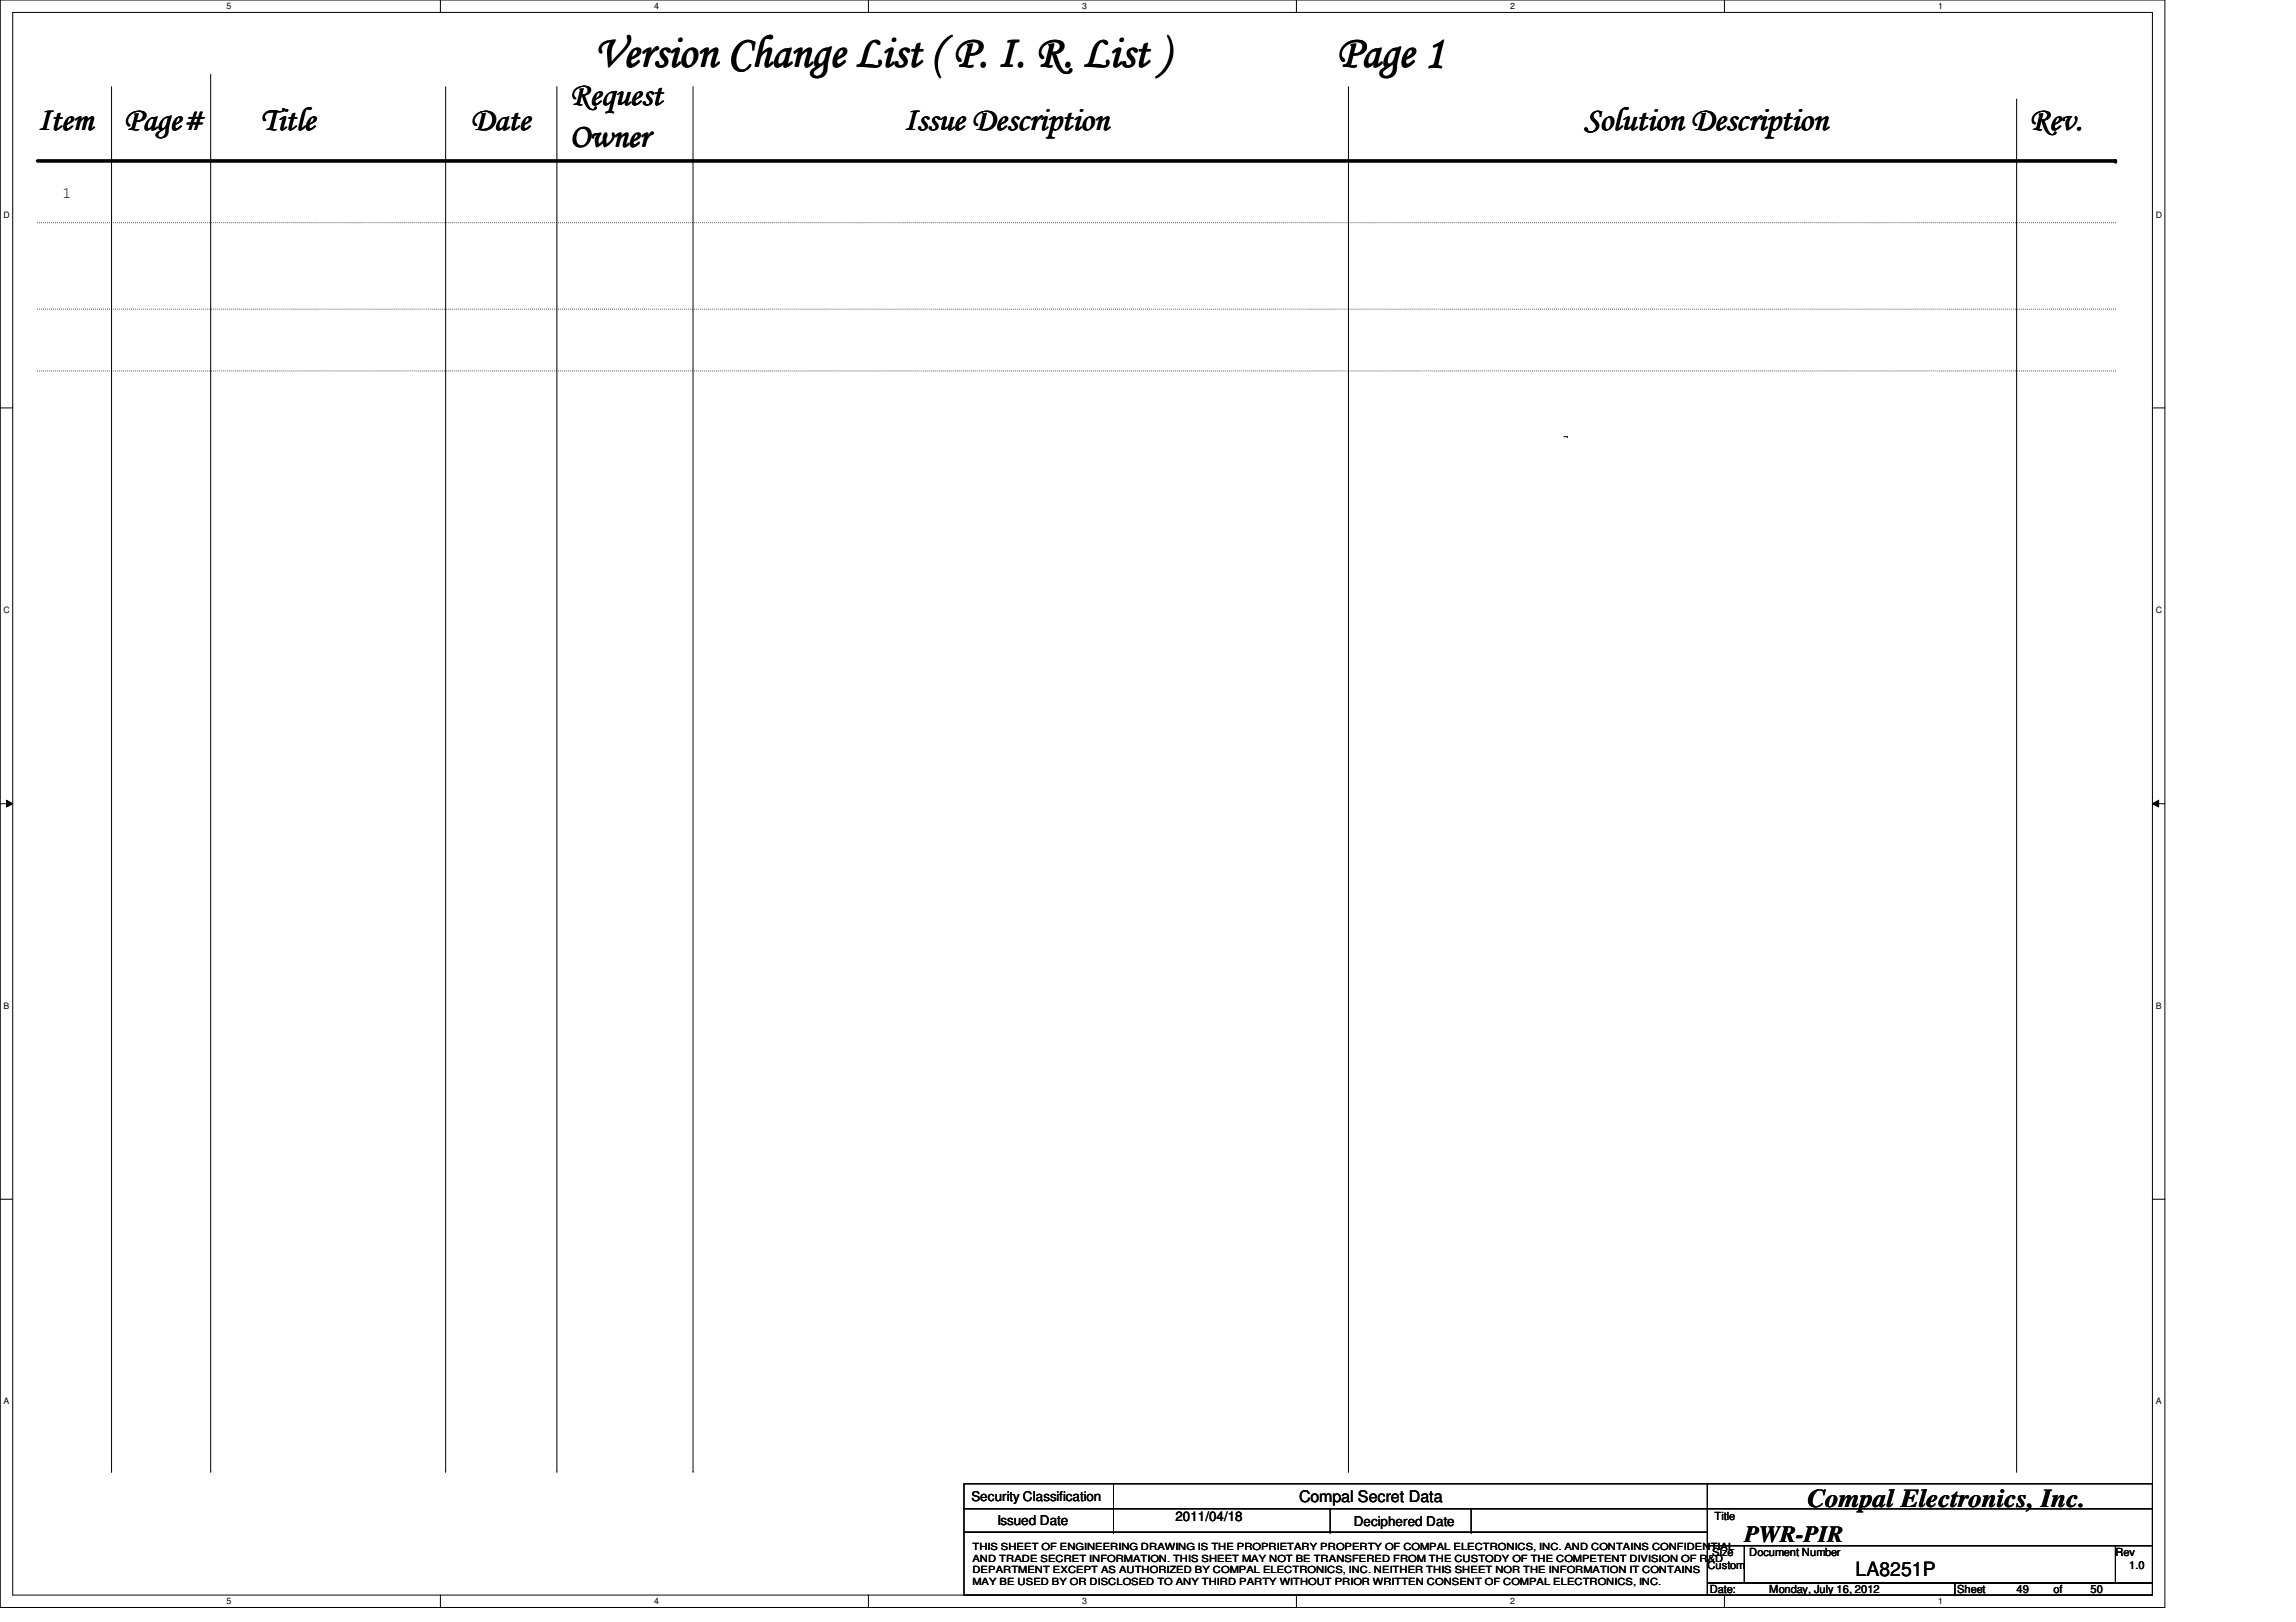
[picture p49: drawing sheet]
<svg xmlns="http://www.w3.org/2000/svg" width="297mm" height="210mm" viewBox="0 0 297 210" stroke-linecap="round" stroke-linejoin="round" font-family="sans-serif">
<defs><g id="words">
<g font-size="5.9">
<text x="77" y="8.6">Version Change List ( P. I. R. List )</text>
<text x="173" y="8.6">Page 1</text>
</g>
<g font-size="4.3">
<text x="4.9" y="16.8">Item</text>
<text x="16" y="16.8">Page#</text>
<text x="33.7" y="16.8">Title</text>
<text x="61" y="16.8">Date</text>
<text x="73.7" y="13.5">Request</text>
<text x="117" y="16.8">Issue Description</text>
<text x="204.9" y="16.8">Solution Description</text>
<text x="262.5" y="16.8">Rev.</text>
<text x="73.7" y="18.9">Owner</text>
</g>
<text font-size="3.3" x="233.8" y="195.1">Compal Electronics, Inc.</text>
<text font-size="3" x="225.7" y="199.6">PWR-PIR</text>
<text font-size="2.5" x="240.1" y="203.9">LA8251P</text>
<g font-size="2.1">
<text x="8" y="25.6">1</text>
<text x="168.1" y="194.4">Compal Secret Data</text>
</g>
<g font-size="1.7">
<text x="125.7" y="194.3">Security Classification</text>
<text x="129" y="197.3">Issued Date</text>
<text x="152.1" y="196.8">2011/04/18</text>
<text x="175.1" y="197.5">Deciphered Date</text>
</g>
<g font-size="1.4">
<text x="221.8" y="196.8">Title</text>
<text x="220.9" y="203">Custom</text>
<text x="221.5" y="201.4">Size</text>
<text x="226.3" y="201.4">Document Number</text>
<text x="273.7" y="201.4">Rev</text>
<text x="275.5" y="203">1.0</text>
<text x="221.2" y="206.2">Date:</text>
<text x="228.9" y="206.2">Monday, July 16, 2012</text>
<text x="253.2" y="206.2">Sheet</text>
<text x="260.9" y="206.2">49</text>
<text x="265.7" y="206.2">of</text>
<text x="270.5" y="206.2">50</text>
</g>
<g font-size="1.3">
<text x="125.8" y="200.6">THIS SHEET OF ENGINEERING DRAWING IS THE PROPRIETARY PROPERTY OF COMPAL ELECTRONICS, INC. AND CONTAINS CONFIDENTIAL</text>
<text x="125.8" y="202.1">AND TRADE SECRET INFORMATION. THIS SHEET MAY NOT BE TRANSFERED FROM THE CUSTODY OF THE COMPETENT DIVISION OF R&amp;D</text>
<text x="125.8" y="203.6">DEPARTMENT EXCEPT AS AUTHORIZED BY COMPAL ELECTRONICS, INC. NEITHER THIS SHEET NOR THE INFORMATION IT CONTAINS</text>
<text x="125.8" y="205.1">MAY BE USED BY OR DISCLOSED TO ANY THIRD PARTY WITHOUT PRIOR WRITTEN CONSENT OF COMPAL ELECTRONICS, INC.</text>
</g>
<g font-size="1.1">
<text x="29.3" y="1.1">5</text>
<text x="84.6" y="1.1">4</text>
<text x="140" y="1.1">3</text>
<text x="195.4" y="1.1">2</text>
<text x="250.7" y="1.1">1</text>
<text x=".5" y="28.2">D</text>
<text x="278.9" y="28.2">D</text>
<text x=".5" y="79.3">C</text>
<text x="278.9" y="79.3">C</text>
<text x=".5" y="130.6">B</text>
<text x="278.9" y="130.6">B</text>
<text x=".5" y="181.7">A</text>
<text x="278.9" y="181.7">A</text>
<text x="29.3" y="207.6">5</text>
<text x="84.6" y="207.6">4</text>
<text x="140" y="207.6">3</text>
<text x="195.4" y="207.6">2</text>
<text x="250.7" y="207.6">1</text>
</g>
</g></defs>
<path d="M0 0h280.1v208h-280.1zM1.6 1.6h276.9v204.8h-276.9z" fill="none" stroke="#000" stroke-width=".13"/>
<g fill="#fff">
<path d="M29.3 .2h.6v1.2h-.6z"/>
<path d="M29.3 206.6h.6v1.2h-.6z"/>
</g>
<path d="M57 0v1.6M57 206.4v1.6" fill="none" stroke="#000" stroke-width=".13"/>
<g fill="#fff">
<path d="M84.6 .2h.6v1.2h-.6z"/>
<path d="M84.6 206.6h.6v1.2h-.6z"/>
</g>
<path d="M112.3 0v1.6M112.3 206.4v1.6" fill="none" stroke="#000" stroke-width=".13"/>
<g fill="#fff">
<path d="M140 .2h.6v1.2h-.6z"/>
<path d="M140 206.6h.6v1.2h-.6z"/>
</g>
<path d="M167.7 0v1.6M167.7 206.4v1.6" fill="none" stroke="#000" stroke-width=".13"/>
<g fill="#fff">
<path d="M195.4 .2h.6v1.2h-.6z"/>
<path d="M195.4 206.6h.6v1.2h-.6z"/>
</g>
<path d="M223.1 0v1.6M223.1 206.4v1.6" fill="none" stroke="#000" stroke-width=".13"/>
<g fill="#fff">
<path d="M250.7 .2h.6v1.2h-.6z"/>
<path d="M250.7 206.6h.6v1.2h-.6z"/>
<path d="M.5 27.2h.7v1.2h-.7z"/>
<path d="M278.9 27.2h.8v1.2h-.8z"/>
<path d="M.5 78.4h.7v1.1h-.7z"/>
<path d="M278.9 78.4h.8v1.1h-.8z"/>
</g>
<path d="M0 52.8h1.6M278.5 52.8h1.6" fill="none" stroke="#000" stroke-width=".13"/>
<g fill="#fff">
<path d="M.5 129.6h.7v1.2h-.7z"/>
<path d="M278.9 129.6h.7v1.2h-.7z"/>
</g>
<path d="M0 104h1.6M.8 103.5l.8 .5-.8 .4zM278.5 104l.8-.5v.9zM278.5 104h1.6" fill="none" stroke="#000" stroke-width=".13"/>
<path d="M.8 103.5l.8 .5-.8 .4zM278.5 104l.8-.5v.9z" fill="#000"/>
<g fill="#fff">
<path d="M.5 180.8h.7v1.1h-.7z"/>
<path d="M278.9 180.8h.7v1.1h-.7z"/>
</g>
<g fill="none" stroke="#000" stroke-width=".13">
<path d="M14.4 11.2v179.2M27.3 9.6v180.8M57.7 11.2v179.2M72 11.2v179.2M89.7 11.2v179.2M174.5 11.2v179.2M260.9 12.8v177.6M202.3 56.5h.5M202.8 56.5h.1M0 155.2h1.6M278.5 155.2h1.6M14.4 190.4h.1"/>
<path d="M27.3 190.4h.1M57.7 190.4h.1M72 190.4h.1M89.7 190.4h.1M124.7 192h96.2v3.2h-96.2zM124.7 195.2h96.2v3.1h-96.2zM124.7 198.3h96.2v8.1h-96.2zM144.1 195.2h.1M144.1 198.3h.1M144.1 192v6.3M172.1 198.3h.1M172.1 195.2v3.1"/>
<path d="M174.5 190.4h.1M190.3 198.3h.1M190.3 195.2v3.1M220.9 192h57.6v3.2h-57.6zM220.9 195.2h57.6v4.8h-57.6zM260.9 190.4h.1M220.9 200h4.8v4.9h-4.8zM220.9 204.9h32v1.5h-32zM225.7 200h48v4.9h-48zM252.9 204.9h25.6v1.5h-25.6zM273.7 200h4.8v4.9h-4.8z"/>
</g>
<path d="M4.9 20.8h268.8" fill="none" stroke="#000" stroke-width=".47"/>
<circle cx="273.7" cy="20.8" r=".23" fill="#000"/>
<path d="M4.9 28.8h268.8M273.7 28.8h.1M4.9 40h268.8M4.9 48h268.8M273.7 40h.1M273.7 48h.1" fill="none" stroke="#000" stroke-width=".13" stroke-dasharray="0 .3"/>
<use href="#words"/>
</svg>
